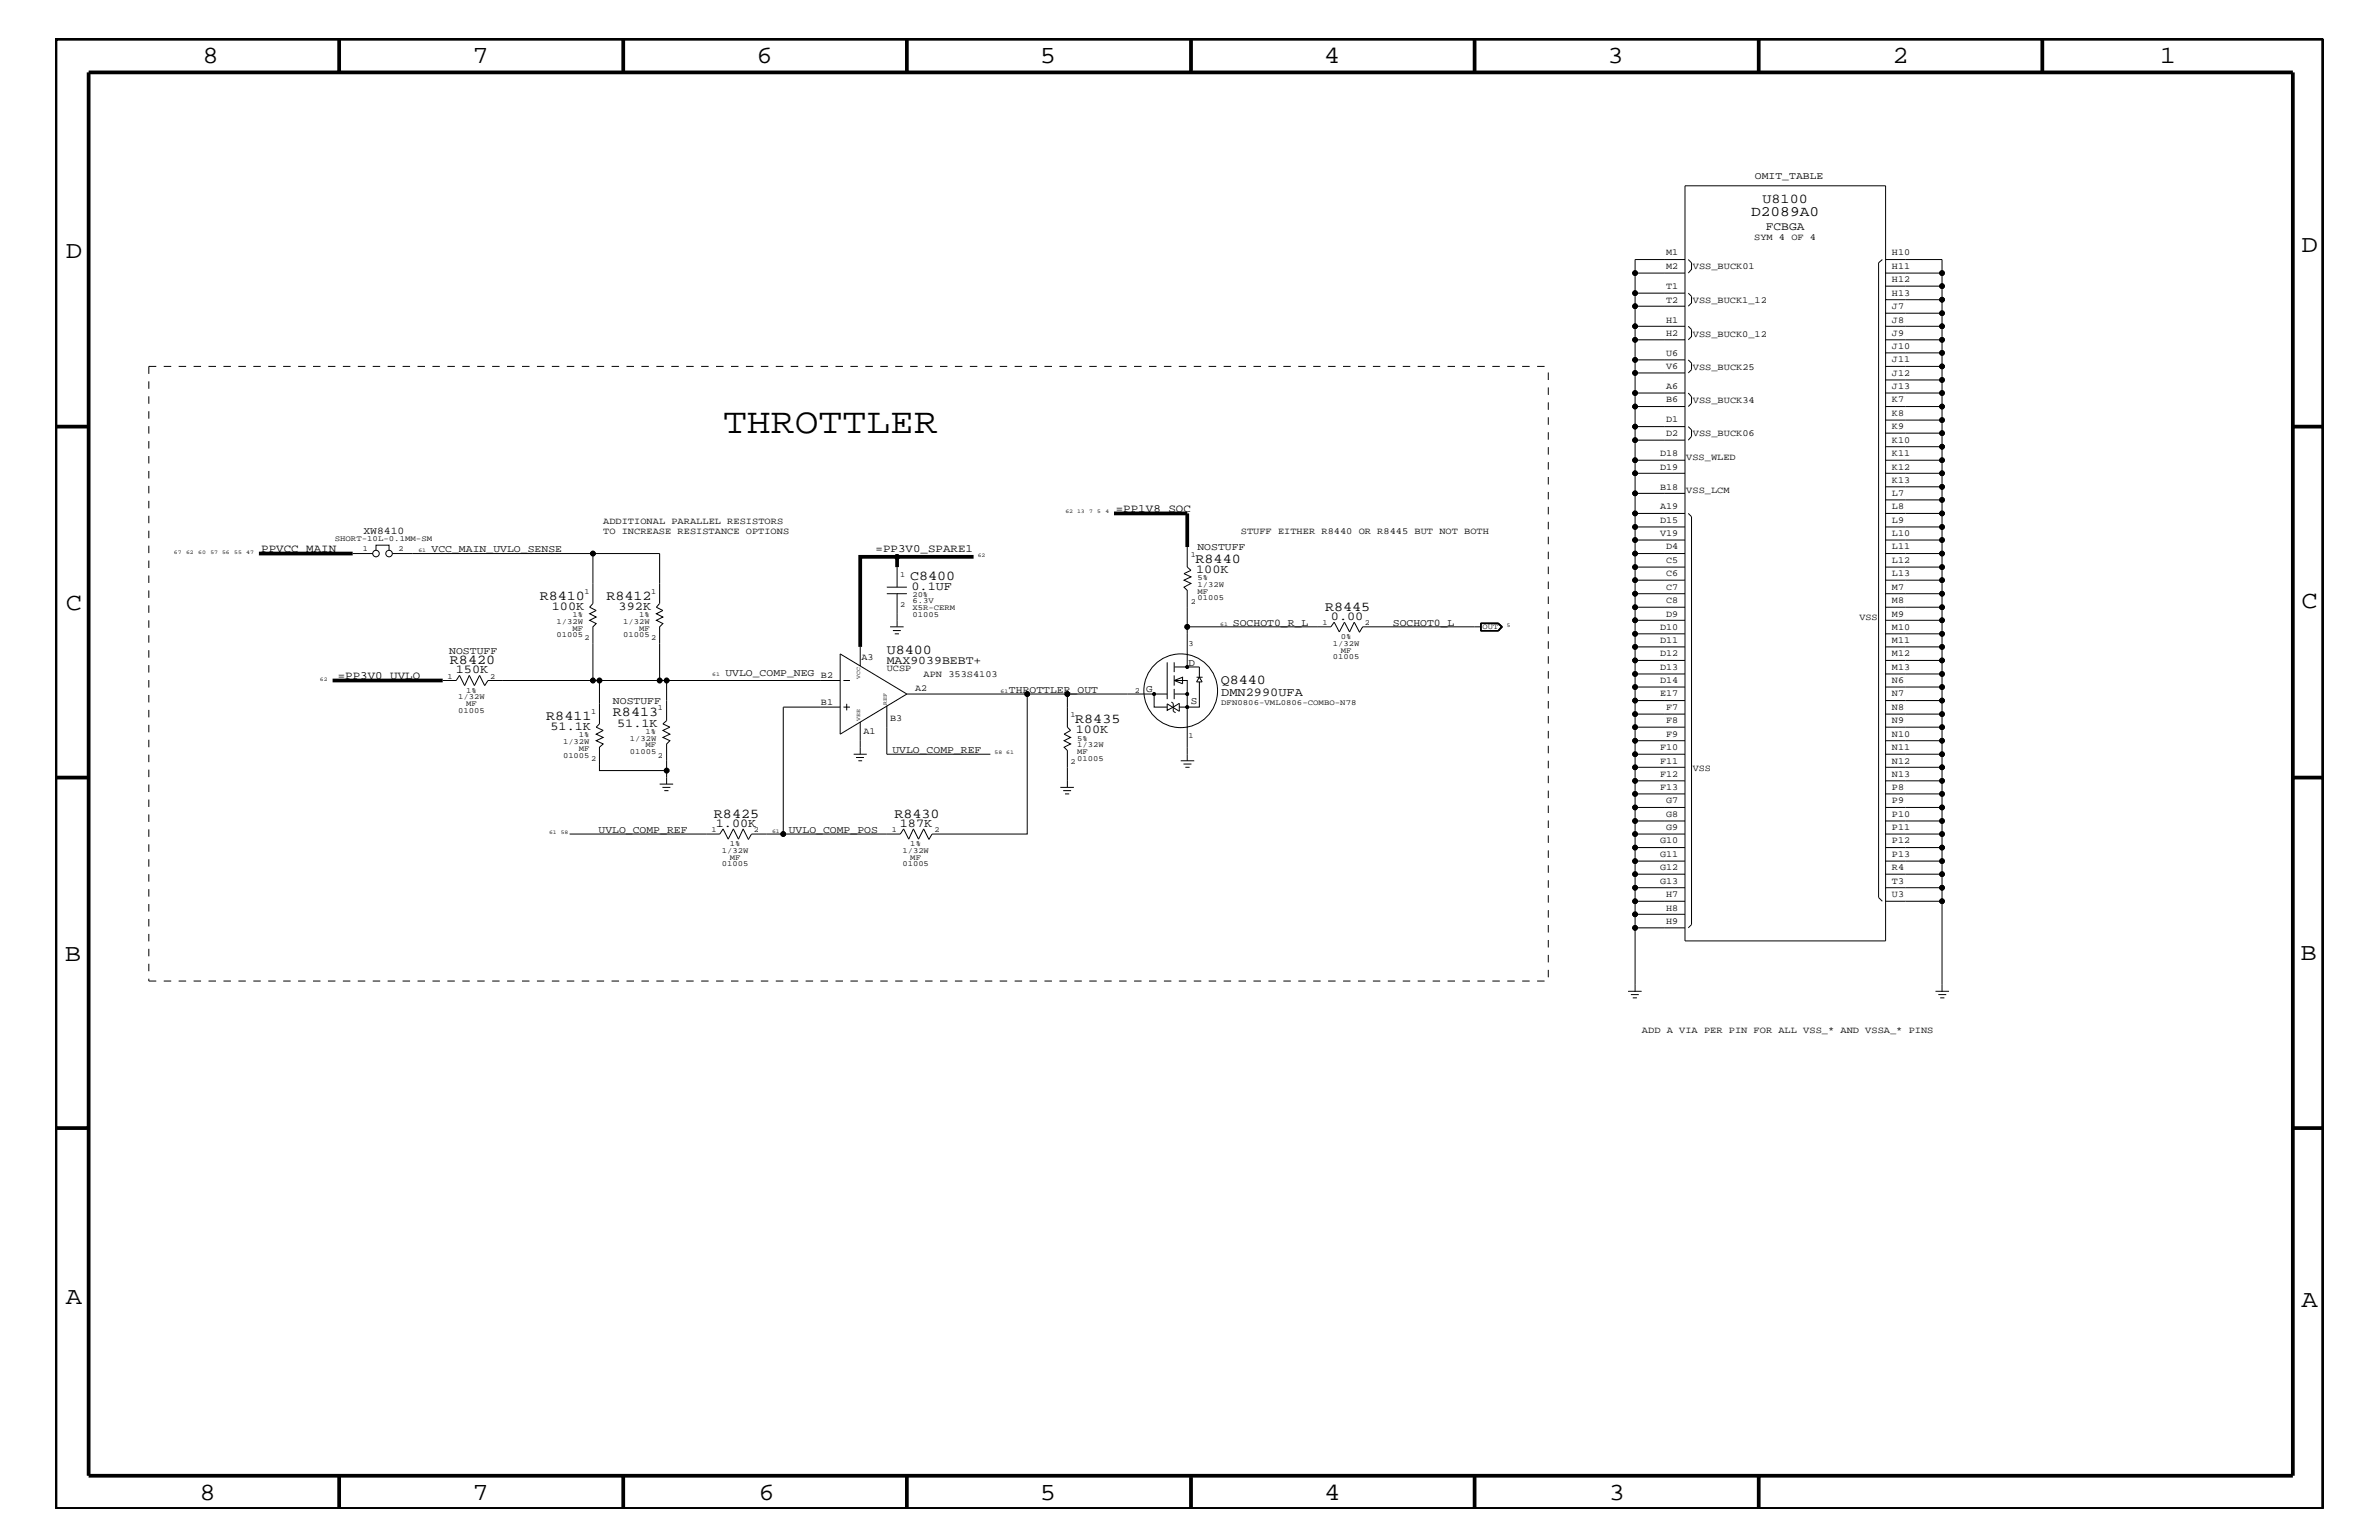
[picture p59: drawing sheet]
<svg xmlns="http://www.w3.org/2000/svg" width="432mm" height="279mm" viewBox="0 0 432 279" stroke-linecap="round" stroke-linejoin="round" font-family="sans-serif">
<defs><g id="words">
<text font-size="6.5" x="131.2" y="78.6">THROTTLER</text>
<g font-size="4.5">
<text x="36.7" y="11.5">8</text>
<text x="85.8" y="11.5">7</text>
<text x="137.3" y="11.5">6</text>
<text x="188.7" y="11.5">5</text>
<text x="240.3" y="11.5">4</text>
<text x="291.8" y="11.5">3</text>
<text x="343.5" y="11.5">2</text>
<text x="392" y="11.5">1</text>
<text x="11.9" y="46.8">D</text>
<text x="417.7" y="45.7">D</text>
<text x="11.9" y="110.6">C</text>
<text x="417.7" y="110.4">C</text>
<text x="11.8" y="174.3">B</text>
<text x="417.6" y="174.2">B</text>
<text x="11.9" y="236.7">A</text>
<text x="417.7" y="237.1">A</text>
<text x="36.2" y="272.1">8</text>
<text x="85.8" y="272.1">7</text>
<text x="137.7" y="272.1">6</text>
<text x="188.7" y="272.1">5</text>
<text x="240.4" y="272.1">4</text>
<text x="292" y="272.1">3</text>
</g>
<text font-size="2.6" x="317.8" y="39.2">D2089A0</text>
<g font-size="2.5">
<text x="319.9" y="36.8">U8100</text>
<text x="165.2" y="105.3">C8400</text>
<text x="217" y="102.1">R8440</text>
<text x="98" y="108.8">R8410</text>
<text x="110.1" y="108.8">R8412</text>
<text x="240.5" y="110.8">R8445</text>
<text x="161" y="118.6">U8400</text>
<text x="81.7" y="120.4">R8420</text>
<text x="221.6" y="124.1">Q8440</text>
<text x="99.1" y="130.7">R8411</text>
<text x="111.3" y="130">R8413</text>
<text x="195.2" y="131.3">R8435</text>
<text x="129.6" y="148.4">R8425</text>
<text x="162.3" y="148.4">R8430</text>
</g>
<g font-size="2.2">
<text x="165.4" y="107.1">0.1UF</text>
<text x="217.1" y="104">100K</text>
<text x="100.2" y="110.6">100K</text>
<text x="112.3" y="110.6">392K</text>
<text x="241.6" y="112.5">0.00</text>
<text x="82.7" y="122.1">150K</text>
<text x="112" y="131.9">51.1K</text>
<text x="221.7" y="126.3">DMN2990UFA</text>
<text x="99.9" y="132.4">51.1K</text>
<text x="195.2" y="133">100K</text>
<text x="129.9" y="150.1">1.00K</text>
<text x="163.3" y="150.1">187K</text>
</g>
<g font-size="2.1">
<text x="320.5" y="41.7">FCBGA</text>
<text x="161" y="120.4">MAX9039BEBT+</text>
</g>
<g font-size="2">
<text x="202.5" y="92.9">=PP1V8_SOC</text>
<text x="47.4" y="100.2">PPVCC_MAIN</text>
<text x="158.9" y="100.2">=PP3V0_SPARE1</text>
<text x="61.3" y="123.2">=PP3V0_UVLO</text>
</g>
<g font-size="1.9">
<text x="318.5" y="32.5">OMIT_TABLE</text>
<text x="66" y="96.9">XW8410</text>
<text x="78.3" y="100.2">VCC_MAIN_UVLO_SENSE</text>
<text x="217.3" y="99.9">NOSTUFF</text>
<text x="223.8" y="113.6">SOCHOT0_R_L</text>
<text x="252.8" y="113.6">SOCHOT0_L</text>
<text x="81.5" y="118.6">NOSTUFF</text>
<text x="131.7" y="122.6">UVLO_COMP_NEG</text>
<text x="183.1" y="125.7">THROTTLER_OUT</text>
<text x="208" y="125.5">G</text>
<text x="215.7" y="120.8">D</text>
<text x="111.3" y="127.7">NOSTUFF</text>
<text x="216.2" y="127.7">S</text>
<text x="162" y="136.6">UVLO_COMP_REF</text>
<text x="108.6" y="151.1">UVLO_COMP_REF</text>
<text x="143.2" y="151.1">UVLO_COMP_POS</text>
</g>
<g font-size="1.7">
<text x="302.4" y="46.3">M1</text>
<text x="318.4" y="43.5">SYM 4 OF 4</text>
<text x="343.4" y="46.3">H10</text>
<text x="302.4" y="48.8">M2</text>
<text x="302.4" y="52.4">T1</text>
<text x="307.3" y="48.9">VSS_BUCK01</text>
<text x="343.4" y="48.8">H11</text>
<text x="343.4" y="51.3">H12</text>
<text x="343.4" y="53.6">H13</text>
<text x="302.4" y="58.5">H1</text>
<text x="302.4" y="54.9">T2</text>
<text x="307.3" y="55">VSS_BUCK1_12</text>
<text x="343.4" y="56.1">J7</text>
<text x="343.4" y="58.5">J8</text>
<text x="302.4" y="60.9">H2</text>
<text x="302.4" y="64.5">U6</text>
<text x="307.3" y="61.1">VSS_BUCK0_12</text>
<text x="343.4" y="60.9">J9</text>
<text x="343.4" y="63.4">J10</text>
<text x="343.4" y="65.7">J11</text>
<text x="302.4" y="67">V6</text>
<text x="302.4" y="70.6">A6</text>
<text x="307.3" y="67.1">VSS_BUCK25</text>
<text x="343.4" y="68.2">J12</text>
<text x="343.4" y="70.6">J13</text>
<text x="302.4" y="76.7">D1</text>
<text x="302.4" y="73">B6</text>
<text x="307.3" y="73.2">VSS_BUCK34</text>
<text x="343.4" y="73">K7</text>
<text x="343.4" y="75.5">K8</text>
<text x="343.4" y="77.9">K9</text>
<text x="301.3" y="82.7">D18</text>
<text x="302.4" y="79.1">D2</text>
<text x="306.1" y="83.5">VSS_WLED</text>
<text x="307.3" y="79.2">VSS_BUCK06</text>
<text x="343.4" y="80.3">K10</text>
<text x="343.4" y="82.7">K11</text>
<text x="301.3" y="88.8">B18</text>
<text x="301.3" y="85.2">D19</text>
<text x="306.1" y="89.5">VSS_LCM</text>
<text x="343.4" y="85.2">K12</text>
<text x="343.4" y="87.6">K13</text>
<text x="109.5" y="95">ADDITIONAL PARALLEL RESISTORS</text>
<text x="301.3" y="92.4">A19</text>
<text x="301.3" y="94.9">D15</text>
<text x="343.4" y="90">L7</text>
<text x="343.4" y="92.4">L8</text>
<text x="343.4" y="94.9">L9</text>
<text x="109.5" y="96.8">TO INCREASE RESISTANCE OPTIONS</text>
<text x="225.2" y="96.8">STUFF EITHER R8440 OR R8445 BUT NOT BOTH</text>
<text x="301.3" y="97.3">V19</text>
<text x="302.4" y="99.7">D4</text>
<text x="343.4" y="97.3">L10</text>
<text x="343.4" y="99.7">L11</text>
<text x="302.4" y="102.1">C5</text>
<text x="302.4" y="104.6">C6</text>
<text x="302.4" y="107">C7</text>
<text x="343.4" y="102.1">L12</text>
<text x="343.4" y="104.6">L13</text>
<text x="343.4" y="107">M7</text>
<text x="302.4" y="109.4">C8</text>
<text x="302.4" y="111.9">D9</text>
<text x="337.5" y="112.6">VSS</text>
<text x="343.4" y="109.4">M8</text>
<text x="343.4" y="111.9">M9</text>
<text x="156.4" y="119.7">A3</text>
<text x="301.3" y="116.7">D11</text>
<text x="301.3" y="119.1">D12</text>
<text x="301.3" y="114.2">D10</text>
<text x="343.4" y="114.2">M10</text>
<text x="343.4" y="116.7">M11</text>
<text x="343.4" y="119.1">M12</text>
<text x="149" y="123">B2</text>
<text x="161" y="121.7">UCSP</text>
<text x="166.1" y="125.4">A2</text>
<text x="167.6" y="122.9">APN 353S4103</text>
<text x="301.3" y="121.5">D13</text>
<text x="301.3" y="124">D14</text>
<text x="343.4" y="121.5">M13</text>
<text x="343.4" y="124">N6</text>
<text x="149" y="127.9">B1</text>
<text x="161.5" y="130.8">B3</text>
<text x="301.3" y="126.4">E17</text>
<text x="302.4" y="128.8">F7</text>
<text x="302.4" y="131.3">F8</text>
<text x="343.4" y="126.4">N7</text>
<text x="343.4" y="128.8">N8</text>
<text x="343.4" y="131.3">N9</text>
<text x="156.7" y="133.2">A1</text>
<text x="301.3" y="136.1">F10</text>
<text x="302.4" y="133.6">F9</text>
<text x="343.4" y="133.6">N10</text>
<text x="343.4" y="136.1">N11</text>
<text x="301.3" y="138.5">F11</text>
<text x="301.3" y="140.9">F12</text>
<text x="301.3" y="143.4">F13</text>
<text x="307.3" y="139.8">VSS</text>
<text x="343.4" y="138.5">N12</text>
<text x="343.4" y="140.9">N13</text>
<text x="343.4" y="143.4">P8</text>
<text x="302.4" y="145.7">G7</text>
<text x="302.4" y="148.2">G8</text>
<text x="343.4" y="145.7">P9</text>
<text x="343.4" y="148.2">P10</text>
<text x="301.3" y="153">G10</text>
<text x="301.3" y="155.5">G11</text>
<text x="302.4" y="150.7">G9</text>
<text x="343.4" y="150.7">P11</text>
<text x="343.4" y="153">P12</text>
<text x="343.4" y="155.5">P13</text>
<text x="301.3" y="157.9">G12</text>
<text x="301.3" y="160.3">G13</text>
<text x="343.4" y="157.9">R4</text>
<text x="343.4" y="160.3">T3</text>
<text x="302.4" y="162.8">H7</text>
<text x="302.4" y="165.2">H8</text>
<text x="302.4" y="167.6">H9</text>
<text x="343.4" y="162.8">U3</text>
<text x="298" y="187.5">ADD A VIA PER PIN FOR ALL VSS_* AND VSSA_* PINS</text>
</g>
<g font-size="1.4">
<text x="60.7" y="98.2">SHORT-10L-0.1MM-SM</text>
<text x="65.8" y="99.9">1</text>
<text x="72.3" y="99.9">2</text>
<text x="216.2" y="101">1</text>
<text x="106.1" y="107.7">1</text>
<text x="118.2" y="107.7">1</text>
<text x="163.4" y="104.7">1</text>
<text x="217.3" y="106.5">1/32W</text>
<text x="217.3" y="105.3">5%</text>
<text x="217.3" y="107.7">MF</text>
<text x="101" y="113.1">1/32W</text>
<text x="103.9" y="112">1%</text>
<text x="113.1" y="113.1">1/32W</text>
<text x="116" y="112">1%</text>
<text x="163.4" y="110.2">2</text>
<text x="165.6" y="108.3">20%</text>
<text x="165.6" y="111.9">01005</text>
<text x="165.6" y="110.6">X5R-CERM</text>
<text x="165.6" y="109.4">6.3V</text>
<text x="216.2" y="109.5">2</text>
<text x="217.3" y="108.9">01005</text>
<text x="240" y="113.4">1</text>
<text x="247.7" y="113.4">2</text>
<text x="101" y="115.6">01005</text>
<text x="103.9" y="114.4">MF</text>
<text x="106.1" y="116.2">2</text>
<text x="113.1" y="115.6">01005</text>
<text x="116" y="114.4">MF</text>
<text x="118.2" y="116.2">2</text>
<text x="215.7" y="117.3">3</text>
<text x="241.9" y="119.6">01005</text>
<text x="241.9" y="117.2">1/32W</text>
<text x="243.4" y="115.9">0%</text>
<text x="243.4" y="118.4">MF</text>
<text x="269.1" y="114.2">OUT</text>
<text x="81.2" y="123.1">1</text>
<text x="84.6" y="125.7">1%</text>
<text x="89" y="123.1">2</text>
<text x="206" y="125.7">2</text>
<text x="83.2" y="129.3">01005</text>
<text x="83.2" y="126.9">1/32W</text>
<text x="84.6" y="128">MF</text>
<text x="107.3" y="129.6">1</text>
<text x="119.4" y="128.9">1</text>
<text x="194.3" y="130.2">1</text>
<text x="221.7" y="128">DFN0806-VML0806-COMBO-N78</text>
<text x="102.2" y="135">1/32W</text>
<text x="102.2" y="137.4">01005</text>
<text x="105.1" y="136.2">MF</text>
<text x="105.1" y="133.8">1%</text>
<text x="114.3" y="134.4">1/32W</text>
<text x="114.3" y="136.8">01005</text>
<text x="117.2" y="135.6">MF</text>
<text x="117.2" y="133.2">1%</text>
<text x="119.4" y="137.4">2</text>
<text x="195.5" y="134.4">5%</text>
<text x="195.5" y="136.8">MF</text>
<text x="195.5" y="135.6">1/32W</text>
<text x="215.7" y="133.9">1</text>
<text x="107.3" y="138">2</text>
<text x="194.3" y="138.6">2</text>
<text x="195.5" y="138">01005</text>
<text x="129.1" y="151">1</text>
<text x="131" y="154.7">1/32W</text>
<text x="132.5" y="156">MF</text>
<text x="132.5" y="153.5">1%</text>
<text x="136.8" y="151">2</text>
<text x="161.9" y="151">1</text>
<text x="163.8" y="154.7">1/32W</text>
<text x="165.2" y="153.5">1%</text>
<text x="165.2" y="156">MF</text>
<text x="169.6" y="151">2</text>
<text x="131" y="157.2">01005</text>
<text x="163.8" y="157.2">01005</text>
</g>
<g font-size="1">
<text x="193.4" y="93.2">62 13</text>
<text x="197.7" y="93.2">7</text>
<text x="199.1" y="93.2">5</text>
<text x="200.7" y="93.2">4</text>
<text x="31.6" y="100.4">67</text>
<text x="33.8" y="100.4">62</text>
<text x="36" y="100.4">60</text>
<text x="38.2" y="100.4">57 56</text>
<text x="42.5" y="100.4">55</text>
<text x="44.7" y="100.4">47</text>
<text x="75.9" y="100.2">61</text>
<text x="177.5" y="101">62</text>
<text x="221.5" y="113.6">61</text>
<text x="273.5" y="113.7">5</text>
<text x="58.1" y="123.5">62</text>
<text x="129.3" y="122.6">61</text>
<text x="156.1" y="123.1" transform="rotate(-90 156.1 123.1)">VCC</text>
<text x="181.6" y="125.7">61</text>
<text x="156.1" y="130.8" transform="rotate(-90 156.1 130.8)">VEE</text>
<text x="161" y="127.9" transform="rotate(-90 161 127.9)">REF</text>
<text x="180.5" y="136.8">58 61</text>
<text x="99.7" y="151.3">61 58</text>
<text x="140.1" y="151.1">61</text>
</g>
</g></defs>
<g fill="none" stroke="#000" stroke-width=".18">
<path d="M305.8 33.7h36.4v137h-36.4zM296.8 59.2h9M296.8 49.5h9M296.8 53.2h9M296.8 55.6h9M305.8 47.1h-9v24.2M306.4 59.2l.6 .6v1.3l-.6 .6M306.4 53.2l.6 .6v1.2l-.6 .6M306.4 47.1l.6 .6v1.2l-.6 .6M341.7 47.1l-.7 .6v115.1l.7 .7M342.2 47.1h10.3v2.4h-10.3M352.5 49.5v2.4h-10.3"/>
<path d="M352.5 51.9v2.5h-10.3M352.5 54.4v2.4h-10.3M352.5 56.8v2.4h-10.3M352.5 59.2v2.5h-10.3M296.8 79.9h9M296.8 65.3h9M296.8 67.7h9M296.8 61.7h9M296.8 77.4h9M296.8 73.8v12.1M305.8 71.3h-9v2.5h9M306.4 65.3l.6 .6v1.2l-.6 .6"/>
<path d="M306.4 71.3l.6 .7v1.2l-.6 .6M306.4 77.4l.6 .6v1.2l-.6 .7M342.2 76.2h10.3M352.5 73.8v2.4M352.5 61.7v2.3h-10.3M352.5 64v2.5h-10.3M352.5 66.5v2.4h-10.3M352.5 68.9v2.4h-10.3M352.5 71.3v2.5h-10.3M352.5 76.2v2.4h-10.3M352.5 78.6v2.4h-10.3M68.2 99.8v-.9h2.4v.9"/>
<path d="M215.5 99.2v3.7l.7 .6-1.3 .6 1.3 .6-1.3 .6 1.3 .6-1.3 .6 .6 .6v13.9M296.8 85.9v7.2l9 .1M296.8 89.5h9M296.8 95.6h9M296.8 85.9h9M296.8 83.5h9M296.8 93.2v4.8M296.8 98v2.4h9M296.8 98h9M306.4 93.2l.6 .5v74l-.6 .6M352.5 81v2.5h-10.3M352.5 83.5v2.4h-10.3"/>
<path d="M352.5 85.9v2.4h-10.3M352.5 88.3v2.4h-10.3M352.5 90.7v2.5h-10.3M352.5 93.2v2.4h-10.3M352.5 95.6v2.4h-10.3M352.5 98v2.4h-10.3M64 100.4h3.7M71.3 100.4h36.3M152.5 118.6l12.1 7.3-12.1 7.3zM156.1 117.4v3.4M161 106.5h3.6M161 107.7h3.6"/>
<path d="M161.6 113.7h2.4M162.1 114.4h1.4M162.4 115h.8M162.8 102.9v3.6M162.8 107.7v6M215.5 113.7h26.1l.6-.8 .9 1.8 .9-1.8 1 1.8 .8-1.8 .9 1.8M268.8 113.7h-21.5l-.6 1M268.8 113.1h3.2l.6 .6-.6 .7h-3.2zM271.9 113.1l.6 .6-.6 .7M272 113l.7 .7-.7 .8M272 113l.6 .7-.6 .8M272 113h-3.3v1.5h3.3"/>
<path d="M296.8 100.4v2.5h9M296.8 102.9v2.4h9M296.8 105.3v2.4h9M296.8 107.7v2.5h9M296.8 112.5v2.5h9M296.8 115v2.4h9M296.8 117.4v2.4h9M296.8 119.8v2.5h9M296.8 110.2v2.3h9M342.2 107.7h10.3M352.5 105.3v2.4M352.5 100.4v2.5h-10.3"/>
<path d="M352.5 102.9v2.4h-10.3M352.5 107.7v2.5h-10.3M352.5 110.2v2.3h-10.3M352.5 112.5v2.5h-10.3M352.5 115v2.4h-10.3M352.5 117.4v2.4h-10.3M352.5 119.8v2.5h-10.3M80.4 123.5h2.4l.6-1 .9 1.9 .9-1.9 .9 1.9 .9-1.9 1 1.9 .6-.9h19M108.8 123.5h-1.2v-9.8l.6-.6-1.2-.6 1.2-.6-1.2-.5 1.2-.6-1.2-.6 .6-.7v-9.1h12.1v9.1l-.6 .7 1.2 .6-1.2 .6 1.2 .5-1.2 .6 1.2 .6-.6 .6v9.8h-10.9v7.8l-.6 .6 1.3 .6-1.3 .7 1.3 .6-1.3 .6 1.3 .6-.7 .6v4.2h12.2v2.5M119.7 123.5h1.3M152.5 123.5h-31.5v7.2l-.7 .6 1.3 .6-1.3 .6 1.3 .7-1.3 .6 1.3 .6-.6 .6v4.8M152.5 128.3h-10.3v23"/>
<path d="M153.1 128.3h1.2M153.1 123.5h1.2M153.7 127.7v1.2M154.9 136.8h2.4M155.4 137.4h1.4M155.8 138h.7M156.1 131v5.8M161 128v8.8h18.8M164.6 125.9h21.8v25.4h-17.2l-.6 1M186.4 125.9h25.4M193.7 125.9v6l.6 .6-1.2 .7 1.2 .6-1.2 .6 1.2 .6-1.2 .6 .6 .6v6.7M209.5 125.9v2.4h2.3"/>
<path d="M211.8 127.7v1.2l2.3-1.3v1.5zM211.8 120.2v6.6M212.6 127.4l.3 .2v1.5l.5 .2M213.1 123.5h2.4v14.5M213.1 123.5l1.5-.6v1.2zM213.1 125.9h2.4M213.1 120.2v1.7M213.1 122.5v1.9M213.1 125v1.8M213.1 121h4.6v1.9l-.5 .8h1l-.5-.8M214.3 138h2.5M214.8 138.6h1.5"/>
<path d="M215.2 139.2h.7M217.2 122.9h1.1M217.7 123.7v4.6h-3.6M296.8 124.6v2.5h9M296.8 127.1v2.5h9M296.8 129.6v2.3h9M296.8 131.9v2.5h9M296.8 136.8v2.4h9M296.8 139.2v2.5h9M296.8 122.3v2.3h9M296.8 134.4v2.4h9M342.2 139.2h10.3"/>
<path d="M352.5 136.8v2.4M352.5 122.3v2.3h-10.3M352.5 124.6v2.5h-10.3M352.5 127.1v2.5h-10.3M352.5 129.6v2.3h-10.3M352.5 131.9v2.5h-10.3M352.5 134.4v2.4h-10.3M352.5 139.2v2.5h-10.3M103.4 151.3h27.2l.6-.9 1 1.9 .9-1.9 .9 1.9 .9-1.9 .9 1.9M119.7 142.3h2.5M120.2 142.9h1.5M120.6 143.4h.7"/>
<path d="M168.6 152.3l-.9-1.9-1 1.9-.9-1.9-.9 1.9-.9-1.9-.6 .9h-27l-.6 1M192.5 142.9h2.4M193 143.4h1.4M193.3 144h.8M296.8 141.7v2.3h9M296.8 144v2.5h9M296.8 148.9v2.4h9M296.8 151.3v2.5h9M296.8 153.8v2.4h9M296.8 156.2v2.4h9M296.8 146.5v2.4h9M296.8 158.6v2.5h9"/>
<path d="M352.5 141.7v2.3h-10.3M352.5 144v2.5h-10.3M352.5 146.5v2.4h-10.3M352.5 148.9v2.4h-10.3M352.5 151.3v2.5h-10.3M352.5 153.8v2.4h-10.3M352.5 156.2v2.4h-10.3M352.5 158.6v2.5h-10.3M295.5 179.9h2.5M296.8 161.1v2.4h9M296.8 163.5v2.4h9M296.8 165.9v2.4h9"/>
<path d="M296.8 168.3v11.6M351.3 179.9h2.5M352.5 163.5v16.4M352.5 161.1v2.4h-10.3M296 180.4h1.5M296.4 181h.7M351.8 180.4h1.5M352.2 181h.7"/>
<circle cx="296.8" cy="59.2" r=".42"/>
<circle cx="296.8" cy="55.6" r=".42"/>
<circle cx="296.8" cy="49.5" r=".42"/>
<circle cx="296.8" cy="53.2" r=".42"/>
<circle cx="352.5" cy="54.4" r=".42"/>
<circle cx="352.5" cy="56.8" r=".42"/>
<circle cx="352.5" cy="49.5" r=".42"/>
<circle cx="352.5" cy="59.2" r=".42"/>
<circle cx="352.5" cy="51.9" r=".42"/>
<circle cx="296.8" cy="71.3" r=".42"/>
<circle cx="296.8" cy="73.8" r=".42"/>
<circle cx="296.8" cy="61.7" r=".42"/>
<circle cx="296.8" cy="65.3" r=".42"/>
<circle cx="296.8" cy="79.9" r=".42"/>
<circle cx="296.8" cy="77.4" r=".42"/>
<circle cx="296.8" cy="67.7" r=".42"/>
<circle cx="352.5" cy="68.9" r=".42"/>
<circle cx="352.5" cy="78.6" r=".42"/>
<circle cx="352.5" cy="76.2" r=".42"/>
<circle cx="352.5" cy="73.8" r=".42"/>
<circle cx="352.5" cy="66.5" r=".42"/>
<circle cx="352.5" cy="61.7" r=".42"/>
<circle cx="352.5" cy="71.3" r=".42"/>
<circle cx="352.5" cy="64" r=".42"/>
<circle cx="296.8" cy="85.9" r=".42"/>
<circle cx="296.8" cy="95.6" r=".42"/>
<circle cx="296.8" cy="93.2" r=".42"/>
<circle cx="296.8" cy="89.5" r=".42"/>
<circle cx="296.8" cy="83.5" r=".42"/>
<circle cx="296.8" cy="98" r=".42"/>
<circle cx="352.5" cy="90.7" r=".42"/>
<circle cx="352.5" cy="83.5" r=".42"/>
<circle cx="352.5" cy="98" r=".42"/>
<circle cx="352.5" cy="88.3" r=".42"/>
<circle cx="352.5" cy="81" r=".42"/>
<circle cx="352.5" cy="95.6" r=".42"/>
<circle cx="352.5" cy="85.9" r=".42"/>
<circle cx="352.5" cy="93.2" r=".42"/>
<circle cx="68.2" cy="100.4" r=".59"/>
<circle cx="70.6" cy="100.4" r=".59"/>
<circle cx="107.6" cy="100.4" r=".42"/>
<circle cx="162.8" cy="101" r=".42"/>
<circle cx="215.5" cy="113.7" r=".42"/>
<circle cx="296.8" cy="100.4" r=".42"/>
<circle cx="296.8" cy="107.7" r=".42"/>
<circle cx="296.8" cy="115" r=".42"/>
<circle cx="296.8" cy="117.4" r=".42"/>
<circle cx="296.8" cy="112.5" r=".42"/>
<circle cx="296.8" cy="110.2" r=".42"/>
<circle cx="296.8" cy="102.9" r=".42"/>
<circle cx="296.8" cy="105.3" r=".42"/>
<circle cx="296.8" cy="119.8" r=".42"/>
<circle cx="352.5" cy="117.4" r=".42"/>
<circle cx="352.5" cy="115" r=".42"/>
<circle cx="352.5" cy="112.5" r=".42"/>
<circle cx="352.5" cy="105.3" r=".42"/>
<circle cx="352.5" cy="119.8" r=".42"/>
<circle cx="352.5" cy="110.2" r=".42"/>
<circle cx="352.5" cy="107.7" r=".42"/>
<circle cx="352.5" cy="100.4" r=".42"/>
<circle cx="352.5" cy="102.9" r=".42"/>
<circle cx="107.6" cy="123.5" r=".42"/>
<circle cx="108.8" cy="123.5" r=".42"/>
<circle cx="119.7" cy="123.5" r=".42"/>
<circle cx="121" cy="123.5" r=".42"/>
<circle cx="121" cy="139.8" r=".42"/>
<circle cx="186.4" cy="125.9" r=".42"/>
<circle cx="193.7" cy="125.9" r=".42"/>
<circle cx="209.5" cy="125.9" r=".25"/>
<circle cx="214.3" cy="125.3" r="6.7"/>
<circle cx="215.5" cy="121" r=".25"/>
<circle cx="215.5" cy="128.3" r=".25"/>
<circle cx="215.5" cy="125.9" r=".25"/>
<circle cx="296.8" cy="134.4" r=".42"/>
<circle cx="296.8" cy="139.2" r=".42"/>
<circle cx="296.8" cy="122.3" r=".42"/>
<circle cx="296.8" cy="136.8" r=".42"/>
<circle cx="296.8" cy="131.9" r=".42"/>
<circle cx="296.8" cy="129.6" r=".42"/>
<circle cx="296.8" cy="127.1" r=".42"/>
<circle cx="296.8" cy="124.6" r=".42"/>
<circle cx="352.5" cy="134.4" r=".42"/>
<circle cx="352.5" cy="124.6" r=".42"/>
<circle cx="352.5" cy="139.2" r=".42"/>
<circle cx="352.5" cy="136.8" r=".42"/>
<circle cx="352.5" cy="131.9" r=".42"/>
<circle cx="352.5" cy="129.6" r=".42"/>
<circle cx="352.5" cy="122.3" r=".42"/>
<circle cx="352.5" cy="127.1" r=".42"/>
<circle cx="142.2" cy="151.3" r=".42"/>
<circle cx="296.8" cy="141.7" r=".42"/>
<circle cx="296.8" cy="156.2" r=".42"/>
<circle cx="296.8" cy="151.3" r=".42"/>
<circle cx="296.8" cy="148.9" r=".42"/>
<circle cx="296.8" cy="158.6" r=".42"/>
<circle cx="296.8" cy="153.8" r=".42"/>
<circle cx="296.8" cy="146.5" r=".42"/>
<circle cx="296.8" cy="144" r=".42"/>
<circle cx="352.5" cy="158.6" r=".42"/>
<circle cx="352.5" cy="156.2" r=".42"/>
<circle cx="352.5" cy="144" r=".42"/>
<circle cx="352.5" cy="151.3" r=".42"/>
<circle cx="352.5" cy="148.9" r=".42"/>
<circle cx="352.5" cy="141.7" r=".42"/>
<circle cx="352.5" cy="153.8" r=".42"/>
<circle cx="352.5" cy="146.5" r=".42"/>
<circle cx="296.8" cy="163.5" r=".42"/>
<circle cx="296.8" cy="168.3" r=".42"/>
<circle cx="296.8" cy="161.1" r=".42"/>
<circle cx="296.8" cy="165.9" r=".42"/>
<circle cx="352.5" cy="163.5" r=".42"/>
<circle cx="352.5" cy="161.1" r=".42"/>
</g>
<g fill="#000">
<circle cx="296.8" cy="49.6" r=".42"/>
<circle cx="296.8" cy="55.6" r=".42"/>
<circle cx="296.8" cy="59.2" r=".42"/>
<circle cx="296.8" cy="53.2" r=".42"/>
<circle cx="352.5" cy="54.4" r=".42"/>
<circle cx="352.5" cy="59.2" r=".42"/>
<circle cx="352.5" cy="56.8" r=".42"/>
<circle cx="352.5" cy="51.9" r=".42"/>
<circle cx="352.5" cy="49.6" r=".42"/>
<circle cx="296.8" cy="79.9" r=".42"/>
<circle cx="296.8" cy="67.7" r=".42"/>
<circle cx="296.8" cy="61.7" r=".42"/>
<circle cx="296.8" cy="65.3" r=".42"/>
<circle cx="296.8" cy="71.3" r=".42"/>
<circle cx="296.8" cy="77.4" r=".42"/>
<circle cx="296.8" cy="73.8" r=".42"/>
<circle cx="352.5" cy="78.6" r=".42"/>
<circle cx="352.5" cy="76.2" r=".42"/>
<circle cx="352.5" cy="71.3" r=".42"/>
<circle cx="352.5" cy="68.9" r=".42"/>
<circle cx="352.5" cy="66.5" r=".42"/>
<circle cx="352.5" cy="64" r=".42"/>
<circle cx="352.5" cy="61.7" r=".42"/>
<circle cx="352.5" cy="73.8" r=".42"/>
<circle cx="296.8" cy="93.2" r=".42"/>
<circle cx="296.8" cy="98" r=".42"/>
<circle cx="296.8" cy="89.5" r=".42"/>
<circle cx="296.8" cy="85.9" r=".42"/>
<circle cx="296.8" cy="95.6" r=".42"/>
<circle cx="296.8" cy="83.5" r=".42"/>
<circle cx="352.5" cy="88.3" r=".42"/>
<circle cx="352.5" cy="98" r=".42"/>
<circle cx="352.5" cy="83.5" r=".42"/>
<circle cx="352.5" cy="95.6" r=".42"/>
<circle cx="352.5" cy="93.2" r=".42"/>
<circle cx="352.5" cy="85.9" r=".42"/>
<circle cx="352.5" cy="81.1" r=".42"/>
<circle cx="352.5" cy="90.7" r=".42"/>
<circle cx="107.6" cy="100.4" r=".42"/>
<circle cx="162.8" cy="101" r=".42"/>
<circle cx="215.5" cy="113.7" r=".42"/>
<circle cx="296.8" cy="100.4" r=".42"/>
<circle cx="296.8" cy="117.4" r=".42"/>
<circle cx="296.8" cy="110.2" r=".42"/>
<circle cx="296.8" cy="105.3" r=".42"/>
<circle cx="296.8" cy="107.7" r=".42"/>
<circle cx="296.8" cy="102.9" r=".42"/>
<circle cx="296.8" cy="119.8" r=".42"/>
<circle cx="296.8" cy="115" r=".42"/>
<circle cx="296.8" cy="112.6" r=".42"/>
<circle cx="352.5" cy="119.8" r=".42"/>
<circle cx="352.5" cy="102.9" r=".42"/>
<circle cx="352.5" cy="115" r=".42"/>
<circle cx="352.5" cy="110.2" r=".42"/>
<circle cx="352.5" cy="107.7" r=".42"/>
<circle cx="352.5" cy="105.3" r=".42"/>
<circle cx="352.5" cy="117.4" r=".42"/>
<circle cx="352.5" cy="112.6" r=".42"/>
<circle cx="352.5" cy="100.4" r=".42"/>
<circle cx="107.6" cy="123.5" r=".42"/>
<circle cx="108.8" cy="123.5" r=".42"/>
<circle cx="119.7" cy="123.5" r=".42"/>
<circle cx="121" cy="139.8" r=".42"/>
<circle cx="121" cy="123.5" r=".42"/>
<circle cx="186.4" cy="125.9" r=".42"/>
<circle cx="193.7" cy="125.9" r=".42"/>
<circle cx="209.5" cy="125.9" r=".25"/>
<circle cx="215.5" cy="128.3" r=".25"/>
<circle cx="215.5" cy="125.9" r=".25"/>
<circle cx="215.5" cy="121" r=".25"/>
<circle cx="296.8" cy="134.4" r=".42"/>
<circle cx="296.8" cy="131.9" r=".42"/>
<circle cx="296.8" cy="127.1" r=".42"/>
<circle cx="296.8" cy="129.6" r=".42"/>
<circle cx="296.8" cy="122.3" r=".42"/>
<circle cx="296.8" cy="124.7" r=".42"/>
<circle cx="296.8" cy="139.2" r=".42"/>
<circle cx="296.8" cy="136.8" r=".42"/>
<circle cx="352.5" cy="122.3" r=".42"/>
<circle cx="352.5" cy="139.2" r=".42"/>
<circle cx="352.5" cy="131.9" r=".42"/>
<circle cx="352.5" cy="127.1" r=".42"/>
<circle cx="352.5" cy="124.7" r=".42"/>
<circle cx="352.5" cy="129.6" r=".42"/>
<circle cx="352.5" cy="134.4" r=".42"/>
<circle cx="352.5" cy="136.8" r=".42"/>
<circle cx="142.2" cy="151.3" r=".42"/>
<circle cx="296.8" cy="158.6" r=".42"/>
<circle cx="296.8" cy="153.8" r=".42"/>
<circle cx="296.8" cy="146.5" r=".42"/>
<circle cx="296.8" cy="151.3" r=".42"/>
<circle cx="296.8" cy="141.7" r=".42"/>
<circle cx="296.8" cy="144" r=".42"/>
<circle cx="296.8" cy="149" r=".42"/>
<circle cx="296.8" cy="156.2" r=".42"/>
<circle cx="352.5" cy="158.6" r=".42"/>
<circle cx="352.5" cy="146.5" r=".42"/>
<circle cx="352.5" cy="149" r=".42"/>
<circle cx="352.5" cy="153.8" r=".42"/>
<circle cx="352.5" cy="144" r=".42"/>
<circle cx="352.5" cy="151.3" r=".42"/>
<circle cx="352.5" cy="156.2" r=".42"/>
<circle cx="352.5" cy="141.7" r=".42"/>
<circle cx="296.8" cy="161.1" r=".42"/>
<circle cx="296.8" cy="163.5" r=".42"/>
<circle cx="296.8" cy="168.3" r=".42"/>
<circle cx="296.8" cy="165.9" r=".42"/>
<circle cx="352.5" cy="163.5" r=".42"/>
<circle cx="352.5" cy="161.1" r=".42"/>
</g>
<g fill="none" stroke="#000" stroke-width=".68" stroke-linecap="butt">
<path d="M10.1 7h411.6v266.8h-411.6zM16.1 13.1h400.1v254.6h-400.1zM61.6 7v6.1M113.1 7v6.1M164.6 7v6.1M216.2 7v6.1M267.6 7v6.1M319.2 7v6.1M370.7 7v6.1M10.1 77.4h6M416.2 77.4h5.5M202.2 93.2h13.3v6"/>
<path d="M47 100.4h17M162.8 101v1.9M176.7 101h-20.6v16.4M60.4 123.5h20M10.1 141.1h6M416.2 141.1h5.5M10.1 204.7h6M416.2 204.7h5.5M61.6 267.7v6.1M113.1 267.7v6.1M164.6 267.7v6.1M216.2 268v5.8"/>
<path d="M267.6 267.7v6.1M319.2 267.7v6.1"/>
</g>
<path d="M27 66.5v111.5M27 66.5h254M27 178h254v-111.5" fill="none" stroke="#000" stroke-width=".18" stroke-dasharray="1.4 1.4" stroke-linecap="butt"/>
<use href="#words"/>
</svg>
